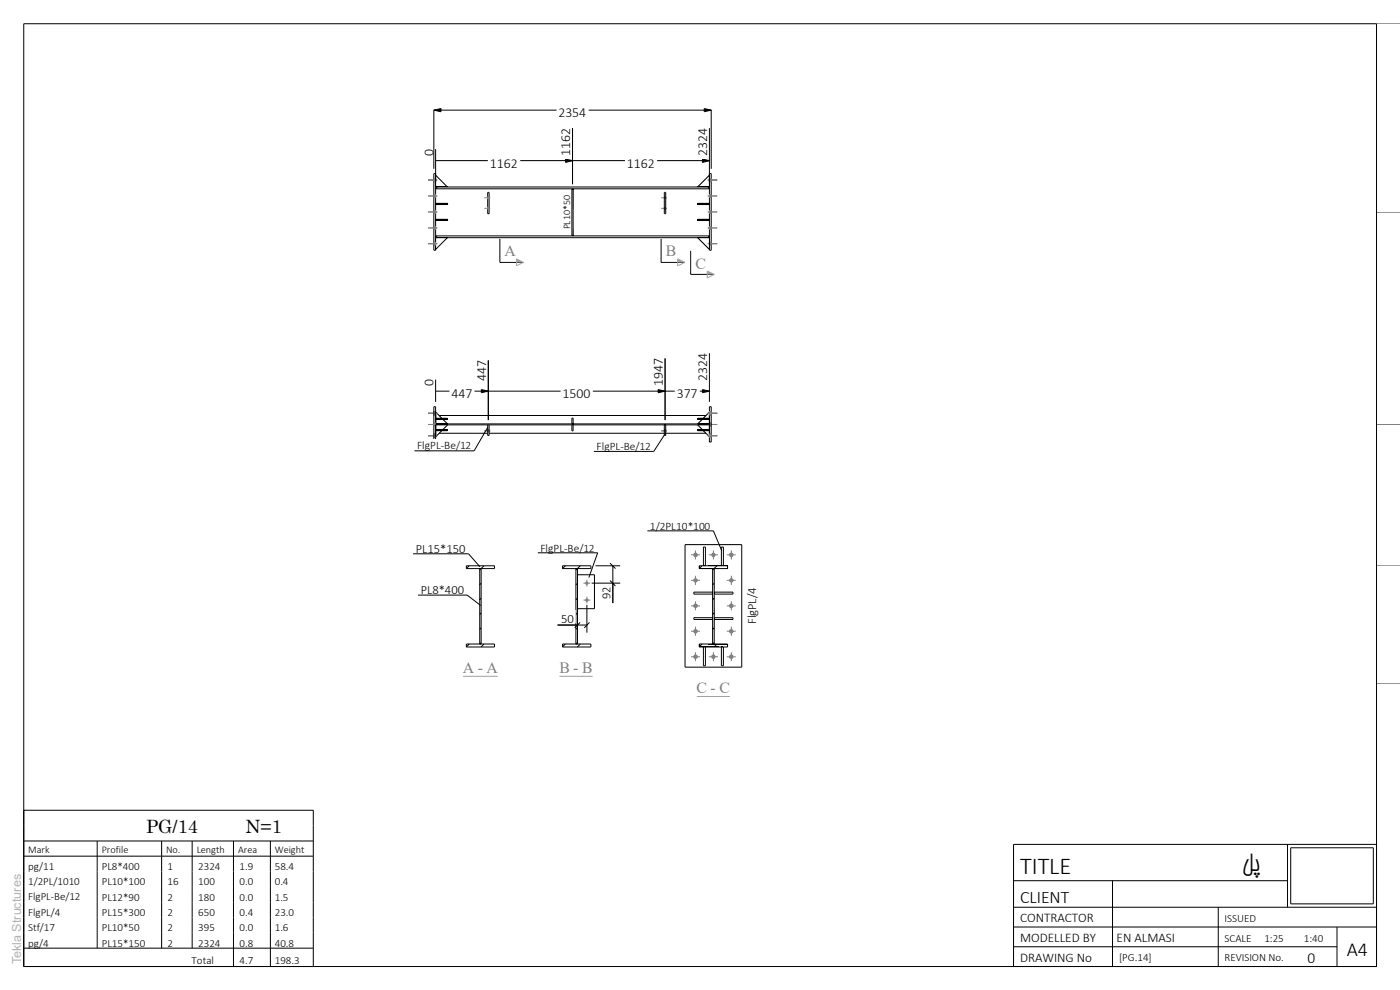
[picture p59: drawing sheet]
<svg xmlns="http://www.w3.org/2000/svg" width="297mm" height="210mm" viewBox="0 0 297 210" stroke-linecap="round" stroke-linejoin="round" font-family="sans-serif">
<defs><g id="words">
<g font-size="5.1">
<text x="216.4" y="185.4">TITLE</text>
<text x="263.4" y="184.7">لپ</text>
</g>
<text font-size="4.2" x="285.7" y="202.8">A4</text>
<g font-size="3.9">
<text x="31" y="176.7">PG/14</text>
<text x="52.1" y="176.7">N=1</text>
</g>
<text font-size="3.7" x="216.4" y="191.6">CLIENT</text>
<g font-size="3.3" fill="#7f7f7f">
<text x="107" y="54.4">A</text>
<text x="141.3" y="54.4">B</text>
<text x="147.5" y="57">C</text>
<text x="98.2" y="142.7">A - A</text>
<text x="118.7" y="142.7">B - B</text>
<text x="147.8" y="147">C - C</text>
</g>
<text font-size="3.3" x="277.4" y="204.3">0</text>
<g font-size="2.9">
<text x="118.4" y="24.9">2354</text>
<text x="91.9" y="33.1" transform="rotate(-90 91.9 33.1)">0</text>
<text x="103.9" y="35.6">1162</text>
<text x="121" y="33.1" transform="rotate(-90 121 33.1)">1162</text>
<text x="133" y="35.6">1162</text>
<text x="150" y="33.1" transform="rotate(-90 150 33.1)">2324</text>
<text x="91.9" y="82" transform="rotate(-90 91.9 82)">0</text>
<text x="103.1" y="80.9" transform="rotate(-90 103.1 80.9)">447</text>
<text x="140.6" y="82" transform="rotate(-90 140.6 82)">1947</text>
<text x="150" y="80.9" transform="rotate(-90 150 80.9)">2324</text>
<text x="95.8" y="84.5">447</text>
<text x="119.3" y="84.5">1500</text>
<text x="143.6" y="84.5">377</text>
</g>
<g font-size="2.8">
<text x="216.4" y="195.6">CONTRACTOR</text>
<text x="216.4" y="199.8">MODELLED BY</text>
<text x="236.9" y="199.8">EN ALMASI</text>
<text x="216.4" y="204">DRAWING No</text>
</g>
<g font-size="2.7">
<text x="88.2" y="117.3">PL15*150</text>
<text x="89.3" y="126">PL8*400</text>
<text x="129.5" y="127.1" transform="rotate(-90 129.5 127.1)">92</text>
<text x="119" y="132.1">50</text>
<text x="160.4" y="132.4" transform="rotate(-90 160.4 132.4)">FlgPL/4</text>
</g>
<text font-size="2.7" fill="#b2b2b2" x="4.5" y="204.5" transform="rotate(-90 4.5 204.5)">Tekla Structures</text>
<g font-size="2.4">
<text x="88.5" y="95.3">FlgPL-Be/12</text>
<text x="126.6" y="95.5">FlgPL-Be/12</text>
<text x="137.9" y="112.4">1/2PL10*100</text>
<text x="114.6" y="117">FlgPL-Be/12</text>
</g>
<g font-size="2.3">
<text x="6" y="184.5">pg/11</text>
<text x="21.6" y="184.6">PL8*400</text>
<text x="35.6" y="184.6">1</text>
<text x="42" y="184.6">2324</text>
<text x="50.8" y="184.6">1.9</text>
<text x="58.3" y="184.6">58.4</text>
<text x="6" y="187.8">1/2PL/1010</text>
<text x="6" y="191">FlgPL-Be/12</text>
<text x="21.6" y="187.8">PL10*100</text>
<text x="21.6" y="191">PL12*90</text>
<text x="35.6" y="187.8">16</text>
<text x="35.6" y="191">2</text>
<text x="42" y="187.8">100</text>
<text x="42" y="191">180</text>
<text x="50.8" y="187.8">0.0</text>
<text x="50.8" y="191">0.0</text>
<text x="58.3" y="187.8">0.4</text>
<text x="58.3" y="191">1.5</text>
<text x="6" y="194.3">FlgPL/4</text>
<text x="6" y="197.5">Stf/17</text>
<text x="21.6" y="194.3">PL15*300</text>
<text x="21.6" y="197.6">PL10*50</text>
<text x="35.6" y="194.3">2</text>
<text x="35.6" y="197.6">2</text>
<text x="42" y="194.3">650</text>
<text x="42" y="197.6">395</text>
<text x="50.8" y="194.3">0.4</text>
<text x="50.8" y="197.6">0.0</text>
<text x="58.3" y="194.3">23.0</text>
<text x="58.3" y="197.6">1.6</text>
<text x="259.8" y="195.5">ISSUED</text>
<text x="6" y="200.8">pg/4</text>
<text x="21.6" y="200.8">PL15*150</text>
<text x="35.6" y="200.8">2</text>
<text x="42" y="200.8">2324</text>
<text x="50.8" y="200.8">0.8</text>
<text x="58.3" y="200.8">40.8</text>
<text x="237.4" y="203.9">[PG.14]</text>
<text x="259.8" y="199.7">SCALE</text>
<text x="259.8" y="203.9">REVISION No.</text>
<text x="268.2" y="199.7">1:25</text>
<text x="276.6" y="199.7">1:40</text>
<text x="40.6" y="204.4">Total</text>
<text x="50.8" y="204.4">4.7</text>
<text x="58.3" y="204.4">198.3</text>
</g>
<g font-size="2.2">
<text x="6" y="181">Mark</text>
<text x="21.6" y="181">Profile</text>
<text x="35.2" y="181">No.</text>
<text x="41.7" y="181">Length</text>
<text x="50.5" y="181">Area</text>
<text x="58.3" y="181">Weight</text>
</g>
<text font-size="2.1" x="120.9" y="48.7" transform="rotate(-90 120.9 48.7)">PL10*50</text>
</g></defs>
<g fill="none" stroke="#000" stroke-width=".21">
<path d="M150.5 36.8h.4v16.3h-.4zM148 43.2h2.5M150.5 43.1h-2.5v.3h2.5M99.5 120l-.6 .6M99.5 136.6l-.6 .6M102.1 136.3l-.3 .3M102.1 133.2l-.3 .3M102.1 130l-.3 .3M102.1 126.9l-.3 .3M102.1 123.7l-.3 .3M102.7 120l-.9 .9M102.7 136.6l-.6 .6"/>
<path d="M119.9 136.6l-.6 .6M119.9 120l-.6 .6M122.5 136.3l-.3 .3M122.5 133.2l-.3 .3M122.5 130l-.3 .3M122.5 126.9l-.3 .3M122.5 123.7l-.3 .3M123.1 136.6l-.6 .6M123.1 120l-.9 .9M148.9 120l-.6 .6M148.9 136.6l-.6 .6M151.5 136.3l-.3 .3"/>
<path d="M151.5 133.2l-.3 .3M151.5 130l-.3 .3M151.5 126.9l-.3 .3M151.5 123.7l-.3 .3M152.1 120l-.9 .9M152.1 136.6l-.6 .6"/>
</g>
<path d="M148 43.1v.3zM150.5 43.1v.3z" fill="#000"/>
<path d="M150.2 38.2h1.9M150.5 38.5h.4M150.5 37.9h.4M150.2 51.7h1.9M150.5 52h.4M150.5 51.4h.4" fill="none" stroke="#7f7f7f" stroke-width=".21"/>
<g fill="#7f7f7f">
<path d="M150.5 37.9h.4v.6h-.4z"/>
<path d="M150.5 51.4h.4v.6h-.4z"/>
</g>
<path d="M92.5 43.2h2.5M92.5 43.4h2.5M103.5 40.8h.3v4.5h-.3z" fill="none" stroke="#000" stroke-width=".21"/>
<path d="M92.4 43.1l.1 .3zM94.9 43.1l.1 .3z" fill="#000"/>
<path d="M140.3 42h1.2M140.3 44.2h1.2M140.9 42.2h.3M140.9 41.7h.3M140.9 44.4h.3M140.9 44h.3" fill="none" stroke="#7f7f7f" stroke-width=".21"/>
<g fill="#7f7f7f">
<path d="M140.9 41.7h.3v.5h-.3z"/>
<path d="M140.9 44h.3v.4h-.3z"/>
</g>
<path d="M148 50.4h2.5M150.5 50.4v2.5" fill="none" stroke="#000" stroke-width=".21"/>
<path d="M148 50.4l2.5 2.5z" fill="#000"/>
<path d="M90.8 38.2h2M92 38.5h.4M92 37.9h.4M90.8 51.7h2M92 52h.4M92 51.4h.4" fill="none" stroke="#7f7f7f" stroke-width=".21"/>
<g fill="#7f7f7f">
<path d="M92 37.9h.4v.6h-.4z"/>
<path d="M92 51.4h.4v.6h-.4z"/>
</g>
<g fill="none" stroke="#7f7f7f" stroke-width=".21">
<path d="M150.2 38.2h1.9M150.5 38.5h.4M150.5 37.9h.4M150.2 41.6h1.9M150.2 45h1.9M150.2 48.3h1.9M150.2 51.7h1.9M150.5 41.9h.4M150.5 41.3h.4M150.5 45.3h.4M150.5 44.7h.4M150.5 48.6h.4"/>
<path d="M150.5 48h.4M150.5 52h.4M150.5 51.4h.4"/>
</g>
<g fill="#7f7f7f">
<path d="M150.5 37.9h.4v.6h-.4z"/>
<path d="M150.5 41.3h.4v.6h-.4z"/>
<path d="M150.5 44.7h.4v.6h-.4z"/>
<path d="M150.5 48h.4v.6h-.4z"/>
<path d="M150.5 51.4h.4v.6h-.4z"/>
</g>
<g fill="none" stroke="#000" stroke-width=".21">
<path d="M92 36.8h.4v16.3h-.4zM92.4 37.2v2.5M92.4 39.6h2.5M92.4 39.7h58.1v-2.5l-2.5 2.5M92.4 37.2l2.5 2.5M92.8 39.7l-.4 .3h58.1l-.3-.3M148 39.6h2.5M92.4 50.4v2.5M92.4 50.4h58.1v2.5l-2.5-2.5M92.4 50.4h2.5M92.5 43.1h2.5v.3h-2.5M92.5 46.5h2.5v.3h-2.5"/>
<path d="M92.8 50.4l-.4-.4h58.1l-.3 .4M94.9 50.4l-2.5 2.5M121.3 40.1h.3v9.9h-.3zM148 46.5h2.5v.3h-2.5zM148 50.4h2.2"/>
</g>
<g fill="#000">
<path d="M92.4 37.1l2.5 2.6zM148 39.6l2.5-2.4zM92.4 52.9l2.5-2.5zM92.4 46.5l.1 .3zM94.9 46.5l.1 .3zM121.3 40.1h.3zM121.3 50h.3zM148 46.5v.3zM150.5 46.5v.3z"/>
<path d="M121.3 40.1l.1 4.2zM121.3 48.6l.1 1.4z"/>
<path d="M121.6 40.1v4.2zM121.6 48.6v1.4z"/>
</g>
<path d="M102.7 42h1.3M102.7 44.2h1.3M103.5 42.2h.3M103.5 41.7h.3M103.5 44.4h.3M103.5 44h.3" fill="none" stroke="#7f7f7f" stroke-width=".21"/>
<g fill="#7f7f7f">
<path d="M103.5 41.7h.3v.5h-.3z"/>
<path d="M103.5 44h.3v.4h-.3z"/>
</g>
<path d="M140.9 40.8h.3v4.5h-.3z" fill="none" stroke="#000" stroke-width=".21"/>
<g fill="none" stroke="#7f7f7f" stroke-width=".21">
<path d="M90.8 38.2h2M92 38.5h.4M92 37.9h.4M90.8 41.6h2M90.8 45h2M90.8 48.3h2M90.8 51.7h2M92 41.9h.4M92 41.3h.4M92 45.3h.4M92 44.7h.4M92 48.6h.4"/>
<path d="M92 48h.4M92 52h.4M92 51.4h.4"/>
</g>
<g fill="#7f7f7f">
<path d="M92 37.9h.4v.6h-.4z"/>
<path d="M92 41.3h.4v.6h-.4z"/>
<path d="M92 44.7h.4v.6h-.4z"/>
<path d="M92 48h.4v.6h-.4z"/>
<path d="M92 51.4h.4v.6h-.4z"/>
</g>
<path d="M119.3 136.6h6v.6h-6z" fill="none" stroke="#000" stroke-width=".21"/>
<circle cx="124.5" cy="123.7" r=".37" fill="#7f7f7f"/>
<path d="M123.8 123.7h1.4M124.5 123v1.4" fill="none" stroke="#7f7f7f" stroke-width=".21"/>
<circle cx="124.5" cy="127.3" r=".37" fill="#7f7f7f"/>
<path d="M140.3 91.4h1.2M140.9 91.6h.3M140.9 91.1h.3M123.8 127.3h1.4M124.5 126.6v1.4" fill="none" stroke="#7f7f7f" stroke-width=".21"/>
<path d="M121.3 90.1v1.3h.3v-1.3M119.3 120h6v.6h-6zM122.2 120.6v16h.3v-16M122.5 121.9h3.6v7.2h-3.6" fill="none" stroke="#000" stroke-width=".21"/>
<path d="M121.3 90.1h.3z" fill="#000"/>
<path d="M140.9 91.1h.3v.5h-.3z" fill="#7f7f7f"/>
<path d="M94 91.1l1-1h-2.5v1h2.4v.3h-2.5l.1 1.2 1.2-1.2M121.3 89.9v-1.2h.3v1.2M140.9 90.1v2.3h.3v-2.3M148 91.1h2.5M148 91.3h2.5M148 89.9h2.5M149 89l-1 .9M149.2 88.7l1.3-1.3v1.3M150.5 89v.9" fill="none" stroke="#000" stroke-width=".21"/>
<path d="M92.4 91.1l.1 .3zM92.4 91.1v.3zM93.7 91.3l.3-.2zM121.3 89.9l.3 .1zM140.9 90.1h.3zM148 91.1v.3zM148.9 88.9l.3-.2zM150.5 88.7v.3zM150.5 91.1v.3z" fill="#000"/>
<path d="M102.7 91.4h1.3M103.5 91.6h.3M103.5 91.1h.3" fill="none" stroke="#7f7f7f" stroke-width=".21"/>
<path d="M103.5 91.1h.3v.5h-.3z" fill="#7f7f7f"/>
<g fill="none" stroke="#000" stroke-width=".21">
<path d="M92.4 91.9h.1M92.4 88.1h.1M92.5 89.9h2.5M93.2 91.9h10.3M93.2 88.1h56.6M93.7 88.7l-1.2-1.3-.1 2.5M94 89l1 .9M103.8 91.9h37.1M141.2 91.9h8.6M149 91.1l-1-1h2.5v1M149.2 91.4l1.3 1.2v-1.2M150.5 90.1v2.5"/>
<path d="M150.5 91.9h.1M150.5 88.1h.1"/>
</g>
<path d="M92.4 88.7l.1 .3zM93.7 88.7l.3 .3zM92.5 87.4l2.4 2.6zM148 90.1l2.5 2.5zM148.9 91.1l.3 .2zM150.5 91.1v.3z" fill="#000"/>
<path d="M90.8 92.4h2M90.8 87.7h2M92 92.7h.4M92 92.1h.4M92 88h.4M92 87.3h.4" fill="none" stroke="#7f7f7f" stroke-width=".21"/>
<g fill="#7f7f7f">
<path d="M92 92.1h.4v.6h-.4z"/>
<path d="M92 87.3h.4v.7h-.4z"/>
</g>
<path d="M92 86.3h.4v7.5h-.4z" fill="none" stroke="#000" stroke-width=".21"/>
<path d="M90.8 90h2M92 90.3h.4M92 89.7h.4" fill="none" stroke="#7f7f7f" stroke-width=".21"/>
<path d="M92 89.7h.4v.6h-.4z" fill="#7f7f7f"/>
<path d="M92.4 88.7h2.5v.3h-2.5" fill="none" stroke="#000" stroke-width=".21"/>
<path d="M92.4 88.7v.3z" fill="#000"/>
<path d="M150.2 90h1.9M150.5 89.7h.4M150.5 90.3h.4" fill="none" stroke="#7f7f7f" stroke-width=".21"/>
<path d="M150.5 89.7h.4v.6h-.4z" fill="#7f7f7f"/>
<g fill="none" stroke="#000" stroke-width=".21">
<path d="M92.4 89h2.5M92.4 88.7h2.5M92.4 91.3h2.5M92.4 91.1h2.5M92.4 89.9h58.1M103.5 90.1v2.3h.3v-2.3M148 89h2.5M148 89.9h2.5M150.5 87.4v2.5M150.5 88.7h-2.5v.3h2.5M150.5 90.1h-58.1v2.5M150.5 91.1h-2.5v.3h2.5"/>
<path d="M150.5 86.3h.4v7.5h-.4z"/>
</g>
<path d="M92.4 88.7v.3zM92.4 91.1v.3zM94.9 88.7l.1 .3zM94.9 91.1l.1 .3zM92.4 92.6l2.6-2.5zM148 89.9l2.5-2.4zM148 88.7v.3zM150.5 88.7v.3zM150.5 91.1v.3z" fill="#000"/>
<path d="M150.2 92.4h1.9M150.2 87.7h1.9M150.5 92.1h.4M150.5 92.7h.4M150.5 87.3h.4M150.5 88h.4" fill="none" stroke="#7f7f7f" stroke-width=".21"/>
<g fill="#7f7f7f">
<path d="M150.5 92.1h.4v.6h-.4z"/>
<path d="M150.5 87.3h.4v.7h-.4z"/>
</g>
<g fill="none" stroke="#000" stroke-width=".21">
<path d="M145.3 115.5h12.1v26h-12.1zM98.9 120h6v.6h-6zM98.9 136.6h6v.6h-6zM101.8 120.6v16M102.1 120.6v16M148.3 120h6v.6h-6zM148.3 136.6h6v.6h-6zM148.3 137.2h4.3M149.2 120v-4h.4v4M149.2 137.2v4h.4v-4M151.2 131h-4v.4h4M151.2 120.6v16"/>
<path d="M151.5 131h4v.4h-4M151.5 125.6h4v.4h-4M151.5 120.6v16M153 137.2v4h.5v-4M153 120v-4h.5v4"/>
</g>
<g fill="#000">
<path d="M148.3 120l.1 .6zM148.3 136.6l.1 .6zM149.2 137.2h.4zM149.2 120l.4 .1zM151.2 131v.4zM151.2 120.6h.3zM151.5 131v.4zM151.5 125.6v.4zM151.2 136.6h.3zM153 137.2h.5zM153 120l.5 .1zM154.3 120v.6z"/>
<path d="M154.3 136.6v.6z"/>
<path d="M151.2 132.4v4.2zM151.2 123.9v4.2z"/>
<path d="M151.5 120.6v4.2zM151.5 129.1v4.2z"/>
</g>
<circle cx="155.1" cy="117.7" r=".49" fill="#7f7f7f"/>
<path d="M154.2 117.7h1.9M155.2 116.8v1.9" fill="none" stroke="#7f7f7f" stroke-width=".21"/>
<circle cx="155.1" cy="123.1" r=".48" fill="#7f7f7f"/>
<path d="M154.2 123.1h1.9M155.2 122.1v2" fill="none" stroke="#7f7f7f" stroke-width=".21"/>
<circle cx="155.1" cy="128.5" r=".49" fill="#7f7f7f"/>
<path d="M154.2 128.5h1.9M155.2 127.5v2" fill="none" stroke="#7f7f7f" stroke-width=".21"/>
<circle cx="155.1" cy="133.9" r=".49" fill="#7f7f7f"/>
<path d="M154.2 133.9h1.9M155.2 132.9v2" fill="none" stroke="#7f7f7f" stroke-width=".21"/>
<circle cx="155.1" cy="139.3" r=".49" fill="#7f7f7f"/>
<path d="M154.2 139.3h1.9M155.2 138.3v1.9" fill="none" stroke="#7f7f7f" stroke-width=".21"/>
<circle cx="147.5" cy="117.7" r=".48" fill="#7f7f7f"/>
<path d="M146.6 117.7h1.9M147.5 116.8v1.9" fill="none" stroke="#7f7f7f" stroke-width=".21"/>
<circle cx="147.5" cy="123.1" r=".47" fill="#7f7f7f"/>
<path d="M146.6 123.1h1.9M147.5 122.1v2" fill="none" stroke="#7f7f7f" stroke-width=".21"/>
<circle cx="147.5" cy="128.5" r=".48" fill="#7f7f7f"/>
<path d="M146.6 128.5h1.9M147.5 127.5v2" fill="none" stroke="#7f7f7f" stroke-width=".21"/>
<circle cx="147.5" cy="133.9" r=".48" fill="#7f7f7f"/>
<path d="M146.6 133.9h1.9M147.5 132.9v2" fill="none" stroke="#7f7f7f" stroke-width=".21"/>
<circle cx="147.5" cy="139.3" r=".48" fill="#7f7f7f"/>
<path d="M146.6 139.3h1.9M147.5 138.3v1.9" fill="none" stroke="#7f7f7f" stroke-width=".21"/>
<path d="M151.2 125.6h-4v.4h4" fill="none" stroke="#000" stroke-width=".21"/>
<path d="M151.2 125.6v.4z" fill="#000"/>
<circle cx="151.4" cy="117.7" r=".47" fill="#7f7f7f"/>
<path d="M150.4 117.7h1.9M151.3 116.8v1.9" fill="none" stroke="#7f7f7f" stroke-width=".21"/>
<circle cx="151.4" cy="139.3" r=".48" fill="#7f7f7f"/>
<path d="M292 5h5M292 45h5M292 90h5M150.4 139.3h1.9M151.3 138.3v1.9M292 120h5M292 145h5" fill="none" stroke="#7f7f7f" stroke-width=".21"/>
<path d="M106 50.7v5h5M140.3 50.7v5h5M146.5 53.2v5h5M103.5 90.6l-2.9 5M141.2 91.9l-2.5 3.9M99.4 117.5l2.4 2.7M126.8 117.3l-1.9 5.2M151.3 112.6l1.8 4.2M99.1 126.2l2.9 2.2" fill="none" stroke="#000" stroke-width=".21"/>
<g fill="#fff">
<path d="M119 41.4h1.6v7.3h-1.6z"/>
<path d="M147.5 54.5h2.3v2.5h-2.3z"/>
</g>
<path d="M150 57.5l1.5 .7-1.5 .8z" fill="none" stroke="#a8a1a8" stroke-width=".21"/>
<path d="M150 57.5l1.5 .7h-1.5z" fill="#a8a1a8"/>
<path d="M107.1 51.9h2.4v2.5h-2.4z" fill="#fff"/>
<path d="M109.6 54.9l1.4 .8-1.4 .7z" fill="none" stroke="#a8a1a8" stroke-width=".21"/>
<path d="M109.6 54.9l1.4 .8h-1.4z" fill="#a8a1a8"/>
<path d="M141.3 51.9h2.2v2.5h-2.2z" fill="#fff"/>
<path d="M143.8 54.9l1.5 .8-1.5 .7z" fill="none" stroke="#a8a1a8" stroke-width=".21"/>
<path d="M143.8 54.9l1.5 .8h-1.5z" fill="#a8a1a8"/>
<path d="M92.4 34.1h29.1M92.4 31.6v7M120 33.7l1.5 .4-1.5 .4zM121.5 27.2v11.9" fill="none" stroke="#000" stroke-width=".21"/>
<path d="M120 33.7l1.5 .4-1.5 .4z" fill="#000"/>
<path d="M103.5 34.1h6.9" fill="none" stroke="#fff" stroke-width="3.1" stroke-linecap="butt"/>
<g fill="#fff">
<path d="M117.9 26.7h3.1v6.9h-3.1z"/>
<path d="M88.9 31.2h3.1v2.4h-3.1z"/>
</g>
<path d="M149 33.7l1.5 .4-1.5 .4z" fill="#000"/>
<path d="M121.5 34.1h29M121.5 27.2v11.9M149 33.7l1.5 .4-1.5 .4zM150.5 27.2v11.4" fill="none" stroke="#000" stroke-width=".21"/>
<path d="M132.6 34.1h6.8" fill="none" stroke="#fff" stroke-width="3.1" stroke-linecap="butt"/>
<path d="M147 26.7h3.1v6.9h-3.1z" fill="#fff"/>
<path d="M92 23.4l1.6-.4v.7zM149.4 23l1.5 .4-1.5 .3z" fill="#000"/>
<path d="M92 23.4h58.9M92 23.4v12.4M92 23.4l1.6-.4v.7zM149.4 23l1.5 .4-1.5 .3zM150.9 23.4v12.4" fill="none" stroke="#000" stroke-width=".21"/>
<path d="M118.1 23.4h6.8" fill="none" stroke="#fff" stroke-width="3" stroke-linecap="butt"/>
<g fill="#fff">
<path d="M118.7 140.2h2.2v2.5h-2.2z"/>
<path d="M121.6 140.2h1.2v2.5h-1.2z"/>
<path d="M123.5 140.2h2.2v2.5h-2.2z"/>
</g>
<path d="M118.7 143.5h7" fill="none" stroke="#a8a1a8" stroke-width=".21"/>
<path d="M114.7 114.9h11.5v1.8h-11.5z" fill="#fff"/>
<path d="M114.1 117.3h12.7M129.4 119.5l1.2 1.1M125.5 123.7h6.1M126.3 120h5.3M129.4 123.1l1.2 1.2M130 120v3.7" fill="none" stroke="#000" stroke-width=".21"/>
<path d="M126.7 124h2.8v3.5h-2.8z" fill="#fff"/>
<path d="M118.3 132.6h6.2M122.5 128.3v5.9M123.1 132l-1.2 1.2M124.5 128.3v5.9M125.1 132l-1.1 1.2M130 123.7v4.2" fill="none" stroke="#000" stroke-width=".21"/>
<path d="M118.7 130.8h3.4" fill="none" stroke="#fff" stroke-width="2.8" stroke-linecap="butt"/>
<path d="M88.5 93.2h11.5v1.8h-11.5z" fill="#fff"/>
<path d="M87.9 95.6h12.7" fill="none" stroke="#000" stroke-width=".21"/>
<path d="M126.6 93.4h11.5v1.8h-11.5z" fill="#fff"/>
<path d="M103.6 76.5v12.6M92.4 83h11.2M92.4 80.5v4.8M102.1 82.6l1.5 .4-1.5 .3zM126 95.8h12.7" fill="none" stroke="#000" stroke-width=".21"/>
<path d="M102.1 82.6l1.5 .4-1.5 .3z" fill="#000"/>
<path d="M95.3 83h5.4" fill="none" stroke="#fff" stroke-width="3" stroke-linecap="butt"/>
<g fill="#fff">
<path d="M100.1 76h3.1v5.3h-3.1z"/>
<path d="M88.9 80.1h3.1v2.3h-3.1z"/>
</g>
<path d="M139.6 82.6l1.5 .4-1.5 .3z" fill="#000"/>
<path d="M103.6 76.5v12.6M141.1 76v13.1M103.6 83h37.5M139.6 82.6l1.5 .4-1.5 .3z" fill="none" stroke="#000" stroke-width=".21"/>
<path d="M118.9 83h6.9" fill="none" stroke="#fff" stroke-width="3" stroke-linecap="butt"/>
<path d="M137.6 75.6h3.1v6.8h-3.1z" fill="#fff"/>
<path d="M149 82.6l1.5 .4-1.5 .3z" fill="#000"/>
<path d="M141.1 76v13.1M150.5 74.9v10.4M141.1 83h9.4M149 82.6l1.5 .4-1.5 .3z" fill="none" stroke="#000" stroke-width=".21"/>
<path d="M143.1 83h5.4" fill="none" stroke="#fff" stroke-width="3" stroke-linecap="butt"/>
<path d="M147 74.5h3.1v6.8h-3.1z" fill="#fff"/>
<path d="M88.3 114.9h10.5v2h-10.5z" fill="#fff"/>
<path d="M87.6 117.5h11.8" fill="none" stroke="#000" stroke-width=".21"/>
<g fill="#fff">
<path d="M98.2 140.2h2.4v2.5h-2.4z"/>
<path d="M101.4 140.2h1.1v2.5h-1.1z"/>
<path d="M103.2 140.2h2.4v2.5h-2.4z"/>
</g>
<path d="M98.2 143.5h7.4" fill="none" stroke="#a8a1a8" stroke-width=".21"/>
<path d="M89.3 123.7h9.2v1.9h-9.2z" fill="#fff"/>
<path d="M88.7 126.2h10.4" fill="none" stroke="#000" stroke-width=".21"/>
<g fill="#fff">
<path d="M147.8 144.5h2.2v2.5h-2.2z"/>
<path d="M150.8 144.5h1.1v2.5h-1.1z"/>
<path d="M152.7 144.5h2.2v2.5h-2.2z"/>
</g>
<path d="M147.8 147.7h7.1" fill="none" stroke="#a8a1a8" stroke-width=".21"/>
<g fill="#fff">
<path d="M158 124.6h2v7.8h-2z"/>
<path d="M137.9 110.2h3.3v1.8h-3.3z"/>
<path d="M141.2 110.2h9.5v1.8h-9.5z"/>
</g>
<g fill="none" stroke="#000" stroke-width=".21">
<path d="M5 5h287v200h-287zM137.3 112.6h14M5 178.4h61.5M5 171.9h61.5v33.1M20.6 178.4v22.7M34.3 178.4v22.7M40.8 178.4v22.7M49.5 178.4v26.6M57.4 178.4v26.6M273.1 179.1v13.3M273.8 179.8h17.5v11.9h-17.5zM292 179.1h-77v25.9"/>
<path d="M5 181.6h61.5M215 192.4h77M215 186.8h58.1M215 196.6h77M236 186.8v18.2M258.4 192.4v12.6M283.6 196.6v8.4M5 201.1h61.5M215 200.8h68.6"/>
</g>
<use href="#words"/>
</svg>
